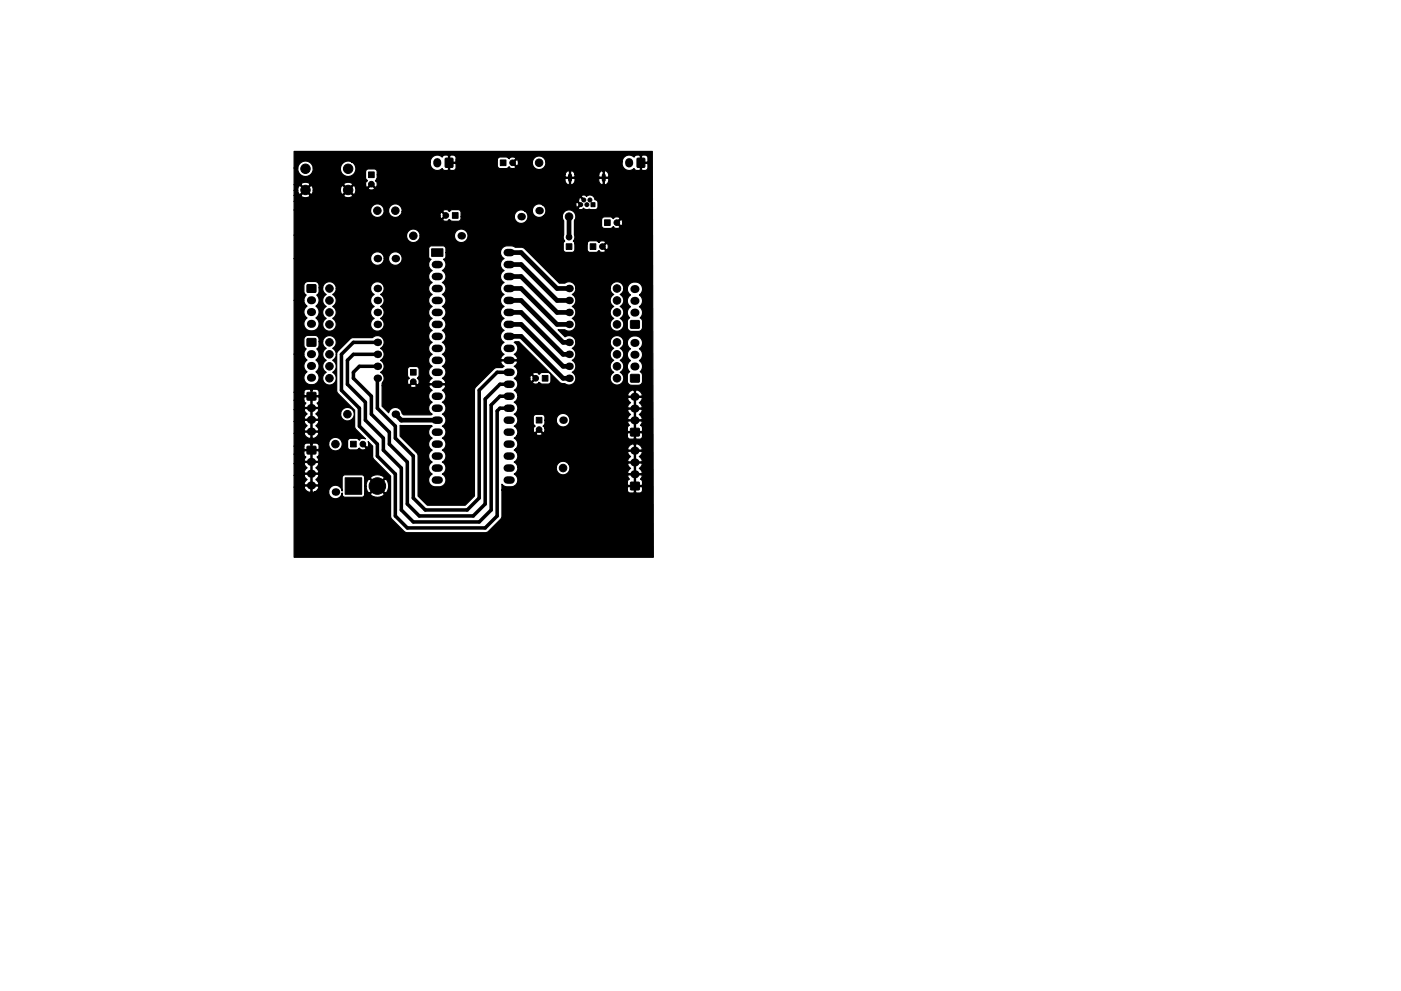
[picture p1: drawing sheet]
<svg xmlns="http://www.w3.org/2000/svg" width="297mm" height="210mm" viewBox="0 0 297 210" stroke-linecap="round" stroke-linejoin="round" font-family="sans-serif">
<g fill="#000" stroke="#000" stroke-width=".21">
<path d="M78.1 36.5h1.2v1.2h-1.2zM94.4 33.6h1.6v1.9l-1.6-.1zM106.1 33.9h1.2v1.2h-1.2zM135.1 33.6h1.6l-.1 1.9-1.5-.1zM91.5 52.8h2.4v1.6h-2.4zM95.9 45.1h1.2v1.2h-1.2zM120.1 51.7h1.1v1.2h-1.1zM125.1 51.7h1.2v1.2h-1.2zM125.3 43h.9v.8h-.9zM128.2 46.6h1.2v1.2h-1.2zM65.1 71.9l1.8-.1 .1 1.6h-1.8zM65.1 60.4h1.8l.1 1.6h-1.8z"/>
<path d="M87 78.4h1.2v1.2h-1.2zM115 79.7h1.2v1.2h-1.2zM133.7 68.1l1.8-.1v1.6h-1.8zM133.7 79.5h1.8v1.5l-1.8 .1zM65.1 94.7h1.8l.1 1.6h-1.8zM65.1 83.3h1.8l.1 1.5-1.8 .1zM74.3 93.6h1.2v1.2h-1.2zM113.7 88.5h1.2v1.2h-1.2zM133.7 90.9h1.8v1.5l-1.8 .1zM73.2 101.4h3.5v3.5h-3.5zM133.7 102.3h1.8v1.6h-1.8z"/>
<circle cx="64.8" cy="35.8" r="1"/>
<circle cx="73.8" cy="35.8" r="1"/>
<circle cx="78.7" cy="39.1" r=".6"/>
<circle cx="108.7" cy="34.5" r=".6"/>
<circle cx="114.3" cy="34.5" r=".8"/>
<circle cx="64.8" cy="40.3" r="1"/>
<circle cx="73.8" cy="40.3" r="1"/>
<circle cx="80" cy="44.7" r=".8"/>
<circle cx="83.8" cy="44.7" r=".8"/>
<circle cx="87.6" cy="50" r=".8"/>
<circle cx="94.5" cy="45.7" r=".6"/>
<circle cx="103.9" cy="43.4" r=".4"/>
<circle cx="106.4" cy="40.9" r=".4"/>
<circle cx="120.6" cy="46" r=".8"/>
<circle cx="120.6" cy="50.3" r=".6"/>
<circle cx="123.1" cy="43.4" r=".42"/>
<circle cx="123.8" cy="42.4" r=".42"/>
<circle cx="124.4" cy="43.4" r=".42"/>
<circle cx="125.1" cy="42.4" r=".42"/>
<circle cx="127.7" cy="52.3" r=".6"/>
<circle cx="130.8" cy="47.2" r=".6"/>
<circle cx="69.8" cy="68.8" r=".8"/>
<circle cx="69.8" cy="63.7" r=".8"/>
<circle cx="69.8" cy="66.3" r=".8"/>
<circle cx="69.8" cy="75.2" r=".8"/>
<circle cx="69.8" cy="61.2" r=".8"/>
<circle cx="69.8" cy="77.7" r=".8"/>
<circle cx="69.8" cy="72.6" r=".8"/>
<circle cx="130.8" cy="63.7" r=".8"/>
<circle cx="130.8" cy="66.3" r=".8"/>
<circle cx="130.8" cy="72.6" r=".8"/>
<circle cx="130.8" cy="77.7" r=".8"/>
<circle cx="130.8" cy="68.8" r=".8"/>
<circle cx="130.8" cy="61.2" r=".8"/>
<circle cx="130.8" cy="75.2" r=".8"/>
<circle cx="69.8" cy="80.3" r=".8"/>
<circle cx="71.1" cy="94.2" r=".8"/>
<circle cx="73.7" cy="87.9" r=".8"/>
<circle cx="76.9" cy="94.2" r=".6"/>
<circle cx="87.6" cy="81" r=".6"/>
<circle cx="113.6" cy="80.3" r=".6"/>
<circle cx="114.3" cy="91.1" r=".6"/>
<circle cx="119.4" cy="99.3" r=".8"/>
<circle cx="130.8" cy="80.3" r=".8"/>
<circle cx="80" cy="103.1" r="1.75"/>
</g>
<g fill="#000">
<circle cx="80" cy="54.9" r=".8"/>
<circle cx="83.8" cy="54.9" r=".8"/>
<circle cx="97.8" cy="50" r=".8"/>
<circle cx="110.5" cy="46" r=".8"/>
<circle cx="114.3" cy="44.7" r=".8"/>
<circle cx="80" cy="72.6" r=".8"/>
<circle cx="80" cy="66.3" r=".8"/>
<circle cx="80" cy="61.2" r=".8"/>
<circle cx="80" cy="63.7" r=".8"/>
<circle cx="80" cy="77.7" r=".8"/>
<circle cx="80" cy="75.2" r=".8"/>
<circle cx="80" cy="68.8" r=".8"/>
<circle cx="120.6" cy="68.8" r=".8"/>
<circle cx="120.6" cy="63.7" r=".8"/>
<circle cx="120.6" cy="75.2" r=".8"/>
<circle cx="120.6" cy="61.2" r=".8"/>
<circle cx="120.6" cy="66.3" r=".8"/>
<circle cx="120.6" cy="72.6" r=".8"/>
<circle cx="120.6" cy="77.7" r=".8"/>
<circle cx="80" cy="80.3" r=".8"/>
<circle cx="83.8" cy="87.9" r=".8"/>
<circle cx="119.4" cy="89.1" r=".8"/>
<circle cx="120.6" cy="80.3" r=".8"/>
<circle cx="71.1" cy="104.4" r=".8"/>
</g>
<g fill="none" stroke="#000" stroke-width="1.7">
<path d="M92.7 34.4v.3M133.4 34.4v.3M65.9 77.6h.3M65.9 75.1h.3M65.9 68.7h.3M65.9 66.2h.3M65.9 63.7h.3M134.5 61.3h.2M134.5 63.8h.2M134.5 66.3h.2M134.5 72.8h.2M134.5 75.3h.2"/>
<path d="M134.5 77.8h.2M65.9 98h.3M65.9 91.6h.3M65.9 89.1h.3M65.9 86.6h.3M65.9 80.1h.3M134.5 98.1h.2M134.5 95.6h.2M134.5 84.2h.2M134.5 86.7h.2M134.5 89.2h.2M65.9 103h.3"/>
<path d="M65.9 100.5h.3M134.5 100.6h.2"/>
</g>
<g fill="none" stroke="#000" stroke-width="1.6">
<path d="M92.3 56.1h.8M92.3 58.7h.8M107.5 53.6h.9M107.5 56.1h.9M107.5 58.7h.9M92.3 61.2h.8M92.3 63.7h.8M92.3 66.3h.8M92.3 68.8h.8M92.3 71.4h.8M92.3 73.9h.8M92.3 76.4h.8"/>
<path d="M92.3 79h.8M107.5 61.2h.9M107.5 63.7h.9M107.5 66.3h.9M107.5 68.8h.9M107.5 71.4h.9M107.5 73.9h.9M107.5 76.4h.9M107.5 79h.9M92.3 99.3h.8M92.3 96.8h.8M92.3 94.2h.8"/>
<path d="M92.3 91.7h.8M92.3 89.1h.8M92.3 86.6h.8M92.3 84.1h.8M92.3 81.5h.8M107.5 99.3h.9M107.5 96.8h.9M107.5 94.2h.9M107.5 91.7h.9M107.5 89.1h.9M107.5 86.6h.9M107.5 84.1h.9"/>
<path d="M107.5 81.5h.9M92.3 101.8h.8M107.5 101.8h.9"/>
</g>
<path d="M120.9 37.2v1M128 37.2v1" fill="none" stroke="#000" stroke-width=".85"/>
<path d="M107.9 58.7h2.6l7.6 7.6h2.5M107.9 56.1h2.6l7.6 7.6h2.5M107.9 53.6h2.6l7.6 7.6h2.5M120.6 46v4.3M107.9 71.4h2.6l8.9 8.9h1.2M107.9 68.8h2.6l8.9 8.9h1.2M107.9 61.2h2.6l7.6 7.6h2.5M107.9 66.3h2.6l8.9 8.9h1.2M107.9 63.7h2.6l8.9 8.9h1.2M83.8 87.9l1.3 1.2h7.6" fill="none" stroke="#000" stroke-width="1"/>
<path d="M80 72.6h-5.1l-2.5 2.6v7.6l3.8 3.8v3.8l3.8 3.8v2.6l3.8 3.8v8.9l2.6 2.5h16.5l2.5-2.5v-22.3l.6-.6h1.9M80 75.2h-5.1l-1.2 1.2v5.1l3.8 3.8v3.8l3.8 3.9v2.5l3.8 3.8v8.9l2.5 2.5h14l2.5-2.5v-22.3l1.9-1.8h1.9M80 77.7h-3.8l-1.3 1.3v1.3l3.8 3.8v3.8l3.8 3.8v2.5l3.9 3.8v8.9l2.5 2.6h11.4l2.6-2.6v-22.2l3.1-3.2h1.9M107.9 79h-2.5l-3.8 3.8v22.9l-2.5 2.5h-8.9l-2.6-2.5v-8.9l-3.8-3.8v-2.6l-3.8-3.8v-6.3" fill="none" stroke="#000" stroke-width=".75"/>
<path d="M62.4 32.1h75.9l.2 86.1h-76.1v-14.8h2.1l.4 .7a.82 .82 0 0 0 1 .2v-1.2h.3v1.2l.2 .2 3.3-.1v.3a1.44 1.44 0 0 0 1.5 1.1 1.44 1.44 0 0 0 1.3-1.2 .71 .71 0 0 0 .7 .9h3.6a.65 .65 0 0 0 .5-.7h1.2l.2 .3a2.4 2.4 0 0 0 2.6 0l.2-.3-1.5-1.5-1.5 1.5h-1.2v-1.6h.3a1.52 1.52 0 0 0 .7 1.4l1.5-1.5h.4l1.5 1.5 .3-.2a2.4 2.4 0 0 0 0-2.6l-.3-.2-1.5 1.5h-.4l-1.5-1.5a1.58 1.58 0 0 0-.7 1.6h-.3v-1.8h1.2l1.5 1.5 1.5-1.5-.2-.3a2.4 2.4 0 0 0-2.6 0l-.2 .3h-1.2a.65 .65 0 0 0-.6-.7h-3.5l-.5 .2-.2 .5v2.8a1.44 1.44 0 0 0-1.5-1.2 1.44 1.44 0 0 0-1.3 1.4h-3l.7-.5 .2-.5-.1-.3h-2.9l-.1 .3h-2.1v-2.5h2.1l.2 .5 .4 .3-.5 .7-.1 .2 .1 .3h1.3v-2.3h.3v2.3h1.3a.88 .88 0 0 0-.5-1.2l.5-.6 .1-.2-.1-.3h-2.9l-.1 .3h-2.1v-2.5h2.1l.2 .5 .4 .3-.5 .7-.1 .2 .1 .3h1.3v-2.3h.3v2.3h1.3a.88 .88 0 0 0-.5-1.2l.5-.6 .1-.2-.1-.3h-2.9l-.1 .3h-2.1v-2.1h2l.1 .4 .4 .3-.4 .6 .1 .3h1.3v-2.3h.3v2.3h1.3a.77 .77 0 0 0-.3-.9l.4-.5 .1-.7-.2-.2h-2.9l-.2 .2v.5h-2v-1.7h2v.6l.2 .2h1.3v-1.2h.3v1.2h1.3l.2-.2-.1-.7-.3-.4h2.4v.3a1.44 1.44 0 0 0 2.2 1.1 1.44 1.44 0 0 0 0-2.5 1.44 1.44 0 0 0-2.2 1.1l-3.4-.1-.4 .2-.1-.2h-.7l-.5 .2-.2 .4h-2v-2.7h2.1l.4 .8 .8 .3 .2-.1v-1.2h.3v1.2a1.04 1.04 0 0 0 1.3-1.2h-2.9l-.1 .2h-2.1v-2.5h2.1l.2 .5 .4 .4-.2 .2a.8 .8 0 0 0-.3 .9h1.3v-2.2h.3v2.2h1.3l.1-.2-.1-.3-.5-.6 .4-.4 .2-.5-.1-.2h-2.9l-.1 .2h-2.1v-2.5h2.1l.2 .5 .4 .4-.5 .6-.1 .3 .1 .2h1.3v-2.2h.3v2.2h1.3a.88 .88 0 0 0-.5-1.1l5.2-.1a1.44 1.44 0 0 0 2 1.5 1.44 1.44 0 0 0 .4-2.4 1.44 1.44 0 0 0-2.3 .7l-.1 .2h-5.1l.4-.5 .1-.3-.1-.2h-2.9l-.1 .2h-2.1v-2h2l.1 .4 .4 .2-.4 .7 .1 .2h1.3v-2.2h.3v2.2h1.3a.77 .77 0 0 0-.3-.9l.4-.5 .1-.6-.2-.2h-2.9l-.2 .2v.5h-2v-1.7h2v.6l.2 .1h1.3v-1.2h.3v1.2h1.3l.2-.1v-.6a.64 .64 0 0 0-.7-.6h-.7l-.1 .1-.4-.1h-.9l-.3 .2-.2 .4h-2v-8.1h2l.3 .9 .4 .4a1.49 1.49 0 0 0 0 2.5 1.53 1.53 0 0 0-.2 2.2 1.53 1.53 0 0 0 2.3 0 1.53 1.53 0 0 0-.2-2.2 1.49 1.49 0 0 0 0-2.5 1.48 1.48 0 0 0 .2-2.4l.4-.4 .1-1.1h.7l.2 .8 .6 .6a1.44 1.44 0 0 0 0 2.5 1.44 1.44 0 0 0 0 2.6 1.44 1.44 0 0 0-.5 2.2 1.44 1.44 0 0 0 2.3 0 1.44 1.44 0 0 0-.5-2.2 1.44 1.44 0 0 0 0-2.6l.6-.5 .3-.7 .1 8 3.7 3.8v3.6l.3 .5 2 2-.6-.1a.46 .46 0 0 0-.6 .4l-.6-.4-1.7 .1-.3 .4v1.3a.64 .64 0 0 0 .6 .7h1.4l.6-.4v.2l.5 .2 .8-.2v-.2l-.9-.9 .2-.2 .9 .9a.86 .86 0 0 0 .2-1.2l1 .9v2.2l.2 .5 3.6 3.7 .1 8.9 2.7 2.8 .6 .3 17.1-.1 3-3 .1-5.9h26.6l.1 .3 .3 .3h.9l.2-.2v-1.2h.2v1.2l.2 .2h.7a.64 .64 0 0 0 .6-.6v-.6l-.1-.2h-2.9l-.2 .2v.6h-26.6v-1.3l.6 .5 .5 .1a2.12 2.12 0 0 0 1.9-.4l.3-.6h23.3v.5l.2 .2h1.3v-2.3h.2v2.3h1.4l.1-.2v-.7l-.4-.4a.77 .77 0 0 0 .3-1h-2.9l-.1 .3 .3 .7-.3 .2-.1 .4h-23.3v-1l-.7-.7 .5-.5 .3-.9h8.1v.2a1.44 1.44 0 0 0 2 1.3 1.44 1.44 0 0 0 .6-2.2h12.6l.2 .5 .4 .4-.2 .1a.8 .8 0 0 0-.3 1h1.3v-2.3h.2v2.3h1.4l.1-.2-.1-.3-.6-.6 .6-.7 .1-.2-.1-.3h-2.9l-.1 .3h-12.6a1.44 1.44 0 0 0-1.5-.6 1.44 1.44 0 0 0-1.1 1.3h-8.1l-.3-.7-.5-.5h.2a1.44 1.44 0 0 0 .4-2h23.5l.2 .5 .4 .4-.2 .1a.8 .8 0 0 0-.3 1h1.3v-2.3h.2v2.3h1.4l.1-.2-.1-.3-.6-.6 .6-.7 .1-.2-.1-.3h-2.9l-.1 .3h-23.5l-.6-.5 .4-.2h23.7l.1 .2h1.3v-1.2h.2v1.2h1.4l.1-.2a1.27 1.27 0 0 0-1.7-1 1.14 1.14 0 0 0-1.4 1l-23.7-.1a1.43 1.43 0 0 0-.4-2.2l.5-.5h23.5a.64 .64 0 0 0 .6 .7h.7l.2-.2v-1.2h.2v1.2l.2 .2 .9-.1 .4-.3v-.8l-.1-.2h-2.9l-.2 .2v.5h-23.5l.3-.5h3.8l.1 .2 .2 .1h.7l.3-.1 .1-.2-.7-.7-.7 .7h-3.8l-.1-.8h3.4l.1 .6h.3l.8-.8 .8 .8h.3l.1-.3v-.7h17.5v.6l.2 .2h1.3v-2.3h.2v2.3h1.4l.1-.2v-.8l-.4-.4 .4-.7-.1-.2h-2.9a.77 .77 0 0 0 .2 .9l-.3 .3-.1 .3h-17.5l-.1-.3h-.3l.4-.6v-.8h2.4a1.44 1.44 0 0 0 2.1 1.3 1.44 1.44 0 0 0 .3-2.4 1.44 1.44 0 0 0-2.3 .9l-.1 .2h-2.4v-.7l-.2-.4-1.6-.1a.64 .64 0 0 0-.6 .6v1.4l.4 .6h-.3l-.1 .7h-3.4l-.7-.8 .2-.1a1.43 1.43 0 0 0-.2-2.4l.4-.3 .3-.6h23.4l.2 .6 .4 .3-.6 .7v.2l.1 .3h1.3v-2.3h.2v2.3h1.4a.88 .88 0 0 0-.6-1.2l.6-.6 .1-.3-.1-.2h-2.9l-.1 .2h-23.4a1.41 1.41 0 0 0-.7-1.7l.7-.8h23.4l.2 .6 .4 .3-.6 .7v.2l.1 .3h1.3v-2.3h.2v2.3h1.4a.88 .88 0 0 0-.6-1.2l.6-.6 .1-.3-.1-.2h-2.9l-.1 .2h-23.4l.1-.7h23.3l.1 .3h1.3v-1.2h.2v1.2h1.4a1.04 1.04 0 0 0-1.4-1.2 1.27 1.27 0 0 0-1.6 .9h-23.3l-.3-.5-.5-.5 .2-.1a1.44 1.44 0 0 0 0-2.4h3.1l.2 .6h.2l.7-.6-.7-.7h-.2l-.2 .7h-3.3l.4-.3 .3-.6h3.2l.9 .8-.9 .9a.77 .77 0 0 0 1.3 0l.6 .4 1.7-.1 .3-.4v-1.3a.64 .64 0 0 0-.6-.7h-1.4l-.6 .4v-.2l-.7-.2-.6 .2v.2h-3.2a1.41 1.41 0 0 0-.7-1.7l.5-.3a.55 .55 0 0 0 .1-.8h-3.3l-.1 .2 .1 .3 .6 .6-.4 .3h-1.3l-.4 .1-4.1 4.3-.1 22.8-2 2h-8l-2-2v-8.6l-.3-.5-3.5-3.6v-2.2h6.6l.2 .1a1.43 1.43 0 0 0 0 2.6 1.43 1.43 0 0 0 0 2.5 1.43 1.43 0 0 0 0 2.5 1.43 1.43 0 0 0 0 2.6 1.43 1.43 0 0 0-.7 1.6 1.43 1.43 0 0 0 1.3 1.1 2.12 2.12 0 0 0 1.9-.4 1.43 1.43 0 0 0-.3-2.3 1.43 1.43 0 0 0 0-2.6 1.43 1.43 0 0 0 0-2.5 1.43 1.43 0 0 0 0-2.5 1.43 1.43 0 0 0 0-2.6 1.43 1.43 0 0 0 0-2.5 1.43 1.43 0 0 0 0-2.6 1.43 1.43 0 0 0 0-2.5l.4-.3a.55 .55 0 0 0 .2-.8h-3.4l-.1 .3 .3 .5 .4 .3-.1 .1a1.43 1.43 0 0 0 .1 2.4 1.43 1.43 0 0 0 0 2.6l-.2 .1h-5.8l-.4-.3a1.44 1.44 0 0 0-1.3-1.3 1.44 1.44 0 0 0-1.5 1.2l-1.4-1.4v-4.4h6v.3l.7 .1 .6-.1v-.3l-.7-.6-.6 .6h-6v-.5l.2-.2h5.2a.46 .46 0 0 0 .4 .6l.8-.9 .9 .9a.77 .77 0 0 0 0-1.4l.4-.6-.1-1.7-.4-.2h-1.4a.64 .64 0 0 0-.6 .6v1.3l.4 .6-.2 .1-.2 .7h-5.2a1.43 1.43 0 0 0-.5-2.1 1.43 1.43 0 0 0 0-2.6 1.43 1.43 0 0 0 0-2.5 1.44 1.44 0 0 0 .5-2.1 1.44 1.44 0 0 0-2.2-.2l-4.5 .1-2.8 2.8-.3 .7-.3-.7-.6-.6a1.44 1.44 0 0 0 .1-2.5 1.44 1.44 0 0 0-2.2 1.1h-.7v-.5a.89 .89 0 0 0-.9-.8h-1.7l-.5 .3-.2 .5v1.4l.5 .6-.4 .6-.1 .5h-2v-11.4h2l.3 .8 .4 .5a1.49 1.49 0 0 0 0 2.5 1.53 1.53 0 0 0-.2 2.2 1.53 1.53 0 0 0 2.3 0 1.53 1.53 0 0 0-.2-2.2 1.49 1.49 0 0 0 0-2.5 1.48 1.48 0 0 0 .2-2.4l.4-.5 .1-1h.7l.2 .8 .6 .6a1.44 1.44 0 0 0 0 2.5 1.44 1.44 0 0 0 0 2.6 1.44 1.44 0 0 0-.5 2.1 1.44 1.44 0 0 0 2.3 0 1.44 1.44 0 0 0-.5-2.1 1.44 1.44 0 0 0 0-2.6 1.44 1.44 0 0 0 0-2.5l.6-.6 .2-.7h7.3l.2 .8 .5 .5h-.1a1.43 1.43 0 0 0 .1 2.5 1.43 1.43 0 0 0 0 2.6 1.44 1.44 0 0 0-.4 2.1 1.44 1.44 0 0 0 2.2 0 1.44 1.44 0 0 0-.4-2.1 1.43 1.43 0 0 0 0-2.6 1.43 1.43 0 0 0 0-2.5 1.44 1.44 0 0 0 .1-2.5 1.44 1.44 0 0 0-2.2 1.2h-7.3v-.1a1.44 1.44 0 0 0-1.5-1.3 1.44 1.44 0 0 0-1.4 1.3h-.7v-.5a.89 .89 0 0 0-.9-.9h-1.7l-.5 .4-.2 .5v1.4l.5 .6-.4 .5-.1 .6h-2v-8.8h16.2a1.44 1.44 0 0 0 1.4 1.4 1.44 1.44 0 0 0 1.5-1.4h.9v.2a1.43 1.43 0 0 0 2.1 1h6.4l.2 .8 .5 .5-.1 .1a1.43 1.43 0 0 0 .1 2.4 1.43 1.43 0 0 0 0 2.6 1.43 1.43 0 0 0 0 2.5 1.43 1.43 0 0 0 0 2.6 1.43 1.43 0 0 0 0 2.5 1.43 1.43 0 0 0 0 2.5 1.43 1.43 0 0 0 0 2.6 1.43 1.43 0 0 0 0 2.5 1.43 1.43 0 0 0 0 2.6l-.4 .3a.55 .55 0 0 0-.2 .8h3.4l.1-.3-.3-.5-.4-.3 .1-.1a1.43 1.43 0 0 0-.1-2.5 1.43 1.43 0 0 0 0-2.5 1.43 1.43 0 0 0 0-2.6 1.43 1.43 0 0 0 0-2.5 1.43 1.43 0 0 0 0-2.5 1.43 1.43 0 0 0 0-2.6 1.43 1.43 0 0 0 0-2.5 1.43 1.43 0 0 0 0-2.6 1.43 1.43 0 0 0 0-2.5 1.43 1.43 0 0 0 .2-2.4l.5-.4v-1h11.6l.3 .8 .5 .5a1.43 1.43 0 0 0 0 2.5 1.43 1.43 0 0 0 0 2.5 1.43 1.43 0 0 0 0 2.6 1.43 1.43 0 0 0 0 2.5 1.43 1.43 0 0 0 0 2.6 1.43 1.43 0 0 0 0 2.5 1.43 1.43 0 0 0 0 2.5 1.43 1.43 0 0 0 0 2.6l-.5 .3a.55 .55 0 0 0-.1 .8h3.3l.1-.3-.2-.5-.5-.3 .2-.1a1.43 1.43 0 0 0-.2-2.5l1-.1 8.5 8.5a1.55 1.55 0 0 0 1.3 .5 1.44 1.44 0 0 0 2.1-.5 1.44 1.44 0 0 0-.6-2 1.43 1.43 0 0 0 0-2.6 1.43 1.43 0 0 0 0-2.5l.5-.5 .3-.9h7.3l.1 .8 .6 .6a1.44 1.44 0 0 0 0 2.5 1.44 1.44 0 0 0 0 2.6 1.44 1.44 0 0 0-.4 2.2 1.44 1.44 0 0 0 2.2 0 1.44 1.44 0 0 0-.4-2.2 1.44 1.44 0 0 0 0-2.6 1.44 1.44 0 0 0 0-2.5l.6-.6 .1-.5h.8l.1 .5 .6 .7a1.49 1.49 0 0 0 0 2.5 1.48 1.48 0 0 0-.2 2.4l-.5 .6v1.4l.2 .5 .5 .3h1.6a.89 .89 0 0 0 .9-.8v-1.4l-.4-.7a1.49 1.49 0 0 0-.2-2.3 1.49 1.49 0 0 0 0-2.5 1.58 1.58 0 0 0-.3-2.7 1.58 1.58 0 0 0-2.3 1.5h-.8v-.3a1.44 1.44 0 0 0-1.4-1.3 1.44 1.44 0 0 0-1.4 1.3h-7.3v-.1a1.44 1.44 0 0 0-2.3-.9l-1.5-1.5h1.5a1.44 1.44 0 0 0 2.1-.4 1.44 1.44 0 0 0-.6-2 1.43 1.43 0 0 0 0-2.6 1.43 1.43 0 0 0 0-2.5l.5-.5 .3-.9h7.3l.1 .8 .6 .6a1.44 1.44 0 0 0 0 2.5 1.44 1.44 0 0 0 0 2.6 1.44 1.44 0 0 0-.4 2.1 1.44 1.44 0 0 0 2.2 0 1.44 1.44 0 0 0-.4-2.1 1.44 1.44 0 0 0 0-2.6 1.44 1.44 0 0 0 0-2.5l.6-.6 .1-.6h.8l.1 .6 .6 .7a1.49 1.49 0 0 0 0 2.5 1.48 1.48 0 0 0-.2 2.3l-.5 .7v1.3l.2 .5 .5 .4h1.6a.89 .89 0 0 0 .9-.9v-1.3l-.4-.7a1.49 1.49 0 0 0-.2-2.3 1.49 1.49 0 0 0 0-2.5 1.58 1.58 0 0 0-.3-2.7 1.58 1.58 0 0 0-2.3 1.4h-.8v-.2a1.44 1.44 0 0 0-1.4-1.3 1.44 1.44 0 0 0-1.4 1.3h-7.3v-.2a1.43 1.43 0 0 0-2.3-.8h-1.2l-7.5-7.5-.6-.1h-1.3l-.8-.3a2.12 2.12 0 0 0-1.9 .4l-.3 .4-.1 .6h-11.6v-.8a.64 .64 0 0 0-.6-.6h-2.4l-.5 .2-.1 2.1 .2 .3 .3 .2-.4 .6-.1 .5h-6.4a1.44 1.44 0 0 0 .1-2.5 1.44 1.44 0 0 0-2.2 1.3h-.9l-.1-.3a1.44 1.44 0 0 0-1.5-1.2 1.44 1.44 0 0 0-1.3 1.5h-16.2v-5h23.8v.3a1.44 1.44 0 0 0 1.5 1.3 1.44 1.44 0 0 0 1.4-1.5h7.2l.1 .3a1.44 1.44 0 0 0 2.3 .9 1.44 1.44 0 0 0-.3-2.5 1.44 1.44 0 0 0-2.1 1.3h-7.2v-.1a1.44 1.44 0 0 0-1.5-1.3 1.44 1.44 0 0 0-1.4 1.3h-23.8v-5.3h16.2v.2a1.44 1.44 0 0 0 1.6 1.3 1.44 1.44 0 0 0 1.2-1.5h1v.2a1.44 1.44 0 0 0 2.4 1h8.5l.1 .5 .3 .1 .6-.7-.6-.7-.3 .1-.1 .7h-8.5l.5-.9h8.5l.9 .8-.9 .9 .1 .2 .9 .1 .3-.1 .1-.2 .6 .3 1.3 .1a.72 .72 0 0 0 .7-1h11.2l.1 .2a1.44 1.44 0 0 0 2.2 .9 1.44 1.44 0 0 0-.1-2.4h1.7v.3a1.43 1.43 0 0 0 2.3 .8h4l.3 1.1-.1 3.5 .3 .8-.3 .4v1.3a.64 .64 0 0 0 .7 .7l1.3-.1 .3-.1 .2-.4v-1.3h2.6v1.2a.64 .64 0 0 0 .6 .7l1.4-.1 .6-.3v.2l.2 .1h.7l.4-.1v-.2l-.9-.9h.4l.7 .7 .2-.1 .2-.7-.2-.5-.2-.1-.7 .7h-.4l.9-.8v-.3l-.3-.1h-.7l-.3 .1v.3l-.6-.4h-1.4a.64 .64 0 0 0-.6 .6h-2.6l-.3-.5 .3-.8-.1-3.5 .1-.3h5.6l.1 1.4 .2 .4 1.7 .1 .6-.4a.77 .77 0 0 0 1.3 0l-.8-.8 .4-.1 .6 .7a.77 .77 0 0 0 0-1.3l-.6 .6h-.4l.8-.8a.77 .77 0 0 0-1.3 0l-.6-.4h-1.3l-.5 .2-.2 .4h-5.6a1.44 1.44 0 0 0-.8-2 1.44 1.44 0 0 0-1.9 1.2h-4l.1-.1a1.44 1.44 0 0 0-.2-2.2h7l.1 .4 .2 .1 .6-.6-.6-.5h-.2l-.1 .6h-7a1.44 1.44 0 0 0-2.2 1.2l-1.9-.1a1.44 1.44 0 0 0-2 1.4h-11.2v-.9a.64 .64 0 0 0-.7-.6h-1.3l-.6 .4-.1-.3-.7-.1-.5 .1-.1 .3h-8.5a1.44 1.44 0 0 0-1.3-1.6 1.44 1.44 0 0 0-1.6 1.3h-1v-.3a1.44 1.44 0 0 0-1.5-1 1.44 1.44 0 0 0-1.3 1.3h-16.2v-1.9h60.2l.7 .7-.7 .7v.3l.6 .1 .4-.1 .1-.2h.1a1.18 1.18 0 0 0 1.2 .2l1.2 .1a.64 .64 0 0 0 .6-.7l-.1-1-.2-.3-.4-.1a1.05 1.05 0 0 0-.7-1 1.05 1.05 0 0 0-1.1 .3 .6 .6 0 0 0-.5-.3 .6 .6 0 0 0-.6 .3l.8 .7-.3 .3-.1-.3-.5-.5h-.2l-.3 .8h-60.2v-1.3h1.4a1.15 1.15 0 0 0 1.9 0h7.2l.1 .3 .9 .3 .8-.3 .1-.3-1-.9-.9 .9h-7.2l-.9-.9-1 .9h-1.4v-1h.7l.3 .8 .2 .1 1-1h.3l1 1a.87 .87 0 0 0 .5-.9h5.8l.2 .8 .3 .1 .9-1h.4l.9 1a1.04 1.04 0 0 0 .5-1.4h2.7v.3l.7 .1 .6-.1v-.3l-.7-.6-.6 .6h-2.7l-.2-.5h-.3l-.9 .9h-.4l-.9-.9h-.3l-.2 1h-5.8l-.1-.8-.4-.2-1 .9h-.3l-1-.9a.94 .94 0 0 0-.5 1h-.7v-1.2h1.4l1 .9 .9-.9h7.2l.9 .9 1-.9h2.7a.46 .46 0 0 0 .4 .5l.8-.8 .9 .8a.77 .77 0 0 0 0-1.3l.4-.6h39.8l.1 .9 .7 .5 .1-.1v-1.3h.3v1.3l.1 .1 .7-.5 .1-.9h5l.2 .9 .6 .5 .2-.1v-1.3h.2v1.3l.2 .1 .6-.5 .2-.9h-49.1v-.7h39.8v.5h.9v-1.3h.3v1.3h.9v-.5h5v.5h1v-1.3h.2v1.3h1v-.5a.84 .84 0 0 0-1.2-.8l-.2-.1-.4 .2-.4 .7h-5a.84 .84 0 0 0-1.2-.8l-.1-.1-.4 .2-.4 .7h-39.8v-.7l-.3-.5-1.6-.1a.64 .64 0 0 0-.6 .7v1.3l.4 .6-.2 .1-.2 .7h-2.7a1.16 1.16 0 0 0-1.9 0h-7.2l-.1-.3-.9-.2-.8 .2-.1 .3h-1.4v-3.6h.7a1.64 1.64 0 0 0 1.7 1.9 1.64 1.64 0 0 0 1.6-1.9h5.8v.4a1.64 1.64 0 0 0 2.6 1.1 1.64 1.64 0 0 0-.3-2.8h16.7v.5a1.49 1.49 0 0 0 1 1.3 1.49 1.49 0 0 0 1.6-.4l.3 .4 .8 .1 .2-.2v-1.3h.2v1.3l.2 .2h.6a.64 .64 0 0 0 .6-.7v-.7l-.2-.1h-1.4v-1.6h.2v1.3h1.2l.2-.5h8.7l.1 1.4 .2 .4 1.7 .1 .6-.4a.77 .77 0 0 0 1.4 0l-.9-.8 .4-.1 .6 .7a.64 .64 0 0 0 .4-.8h3v.3a1.44 1.44 0 0 0 1.6 1.3 1.44 1.44 0 0 0 1.2-1.7h16.2v.5a1.49 1.49 0 0 0 1 1.3 1.49 1.49 0 0 0 1.5-.4l.4 .4 .8 .1 .2-.2v-1.3h.2v1.3l.2 .2h.5a.64 .64 0 0 0 .7-.7v-.7l-.2-.1h-1.5l.1-1.6h.2v1.3h1.2l.2-.1v-.9l-.3-.4-.9-.1-.4 .2-.2-.2h-.6l-.3 .1-.3 .3-.2-.2a1.49 1.49 0 0 0-2.3 1.2h-16.2v-.2a1.44 1.44 0 0 0-1.5-1 1.44 1.44 0 0 0-1.3 1.3h-3l-.1-.5h-.3l-.6 .6h-.4l.9-.8-.1-.2-.9-.2-.3 .2-.1 .2-.6-.4h-1.3a.64 .64 0 0 0-.7 .6h-8.7v-.4a.64 .64 0 0 0-.6-.6h-.6l-.2 .2-1.1-.2-.4 .4a1.49 1.49 0 0 0-1.6-.3 1.49 1.49 0 0 0-1 1.3l-16.9-.1a1.64 1.64 0 0 0-2.1 1.4h-5.8l-.1-.3a1.64 1.64 0 0 0-1.7-1.1 1.64 1.64 0 0 0-1.5 1.4h-.7z" fill="#000" stroke="#000" stroke-width=".25"/>
</svg>
